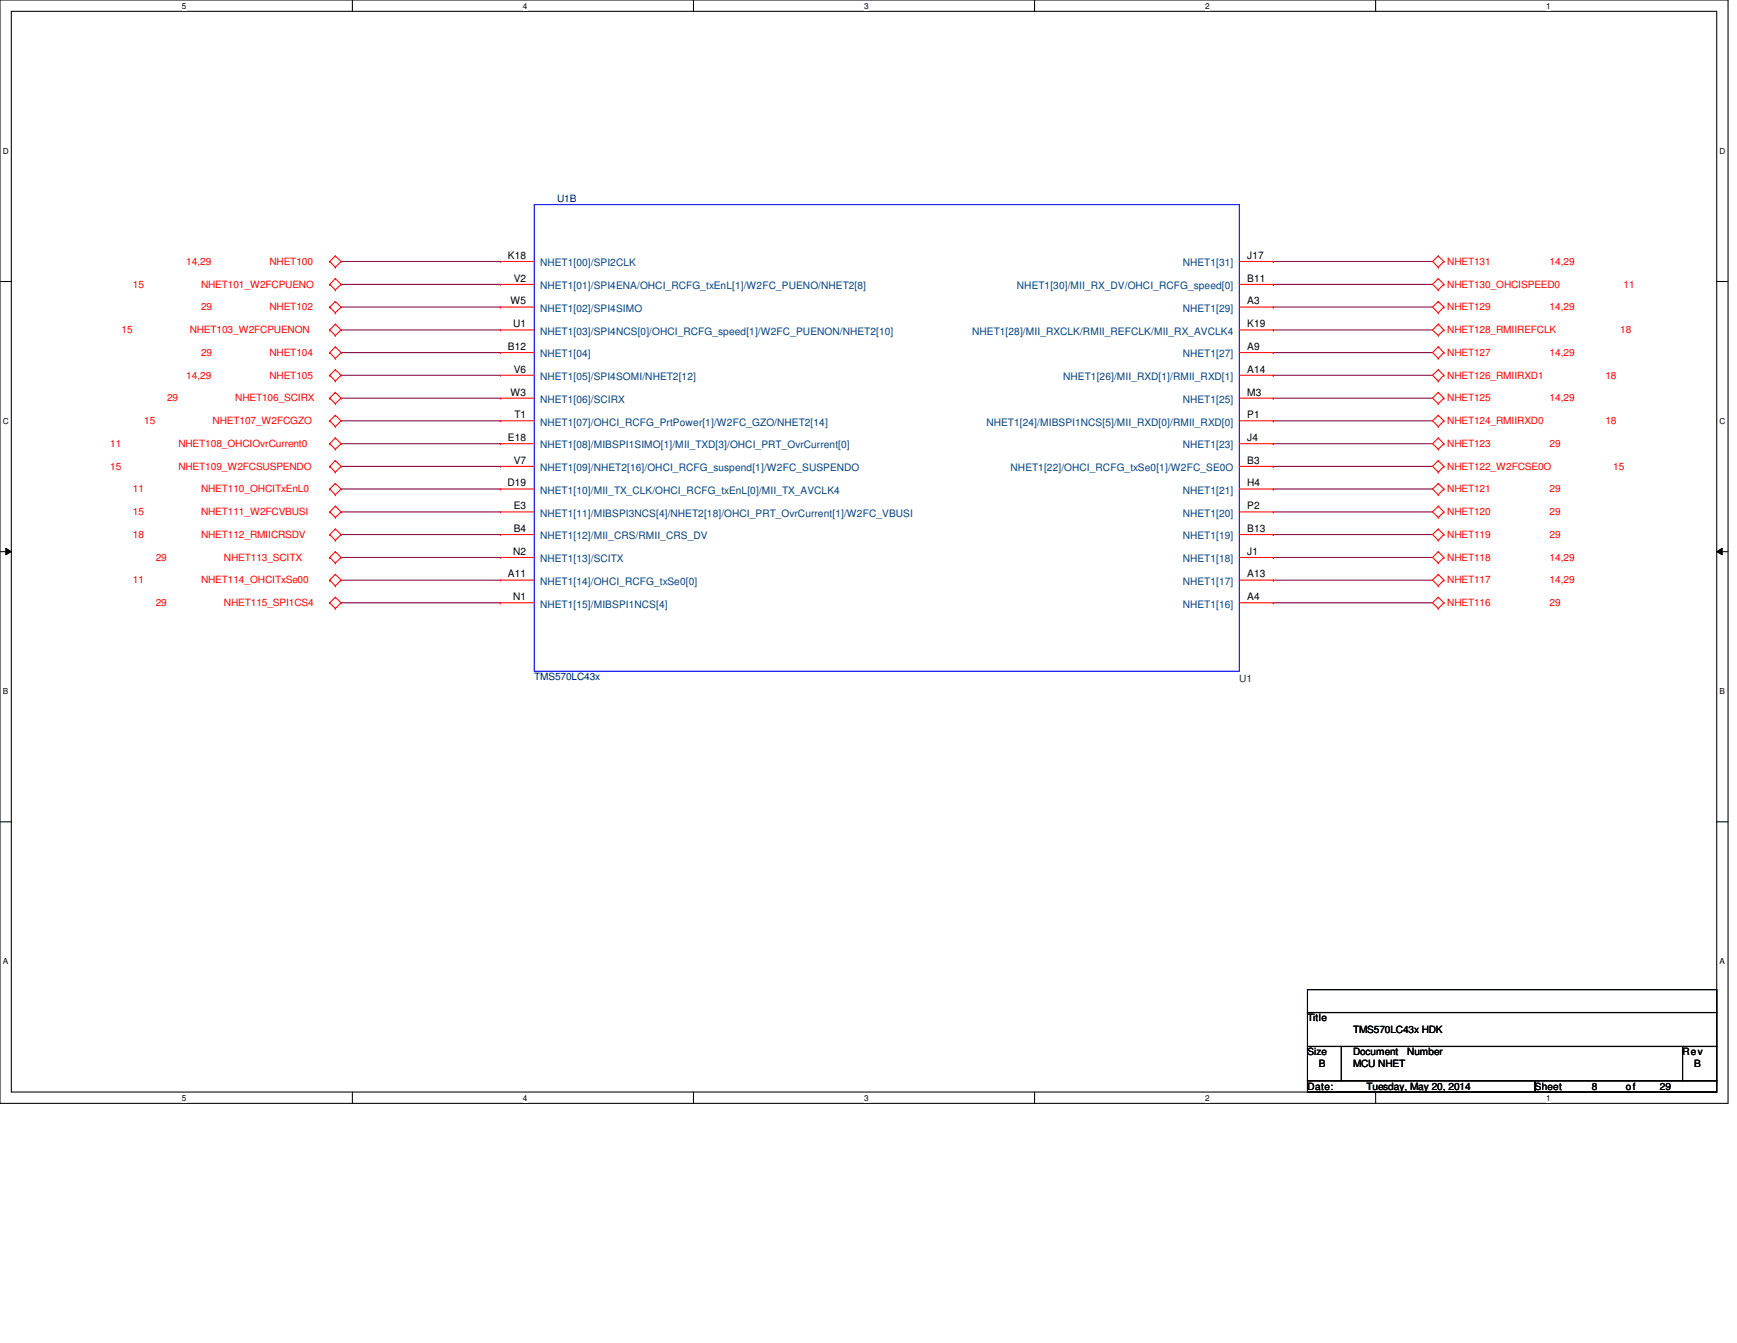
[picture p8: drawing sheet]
<svg xmlns="http://www.w3.org/2000/svg" width="279mm" height="216mm" viewBox="0 0 279 216" stroke-linecap="round" stroke-linejoin="round" font-family="sans-serif">
<defs><g id="words">
<g font-size="1.7">
<text x="81.7" y="41.6">K18</text>
<text x="200.6" y="41.6">J17</text>
<text x="82.6" y="45.3">V2</text>
<text x="200.6" y="45.3">B11</text>
<text x="82.1" y="48.9">W5</text>
<text x="82.5" y="52.6">U1</text>
<text x="200.6" y="52.6">K19</text>
<text x="200.6" y="48.9">A3</text>
<text x="81.7" y="56.3">B12</text>
<text x="82.6" y="59.9">V6</text>
<text x="200.6" y="59.9">A14</text>
<text x="200.6" y="56.3">A9</text>
<text x="82.1" y="63.6">W3</text>
<text x="200.6" y="63.6">M3</text>
<text x="81.7" y="70.9">E18</text>
<text x="82.8" y="67.2">T1</text>
<text x="200.6" y="70.9">J4</text>
<text x="200.6" y="67.2">P1</text>
<text x="82.6" y="74.5">V7</text>
<text x="200.6" y="74.5">B3</text>
<text x="81.6" y="78.2">D19</text>
<text x="82.6" y="81.9">E3</text>
<text x="200.6" y="81.9">P2</text>
<text x="200.6" y="78.2">H4</text>
<text x="82.5" y="89.2">N2</text>
<text x="82.6" y="85.5">B4</text>
<text x="200.6" y="89.2">J1</text>
<text x="200.6" y="85.5">B13</text>
<text x="81.7" y="92.8">A11</text>
<text x="200.6" y="92.8">A13</text>
<text x="82.5" y="96.5">N1</text>
<text x="200.6" y="96.5">A4</text>
</g>
<g font-size="1.7" fill="#004080">
<text x="86.9" y="42.8">NHET1[00]/SPI2CLK</text>
<text x="86.9" y="46.5">NHET1[01]/SPI4ENA/OHCI_RCFG_txEnL[1]/W2FC_PUENO/NHET2[8]</text>
<text x="163.6" y="46.5">NHET1[30]/MII_RX_DV/OHCI_RCFG_speed[0]</text>
<text x="190.2" y="42.8">NHET1[31]</text>
<text x="86.9" y="50.1">NHET1[02]/SPI4SIMO</text>
<text x="86.9" y="53.8">NHET1[03]/SPI4NCS[0]/OHCI_RCFG_speed[1]/W2FC_PUENON/NHET2[10]</text>
<text x="156.4" y="53.8">NHET1[28]/MII_RXCLK/RMII_REFCLK/MII_RX_AVCLK4</text>
<text x="190.2" y="50.1">NHET1[29]</text>
<text x="86.9" y="57.4">NHET1[04]</text>
<text x="190.2" y="57.4">NHET1[27]</text>
<text x="86.9" y="61.1">NHET1[05]/SPI4SOMI/NHET2[12]</text>
<text x="86.9" y="64.8">NHET1[06]/SCIRX</text>
<text x="171" y="61.1">NHET1[26]/MII_RXD[1]/RMII_RXD[1]</text>
<text x="190.2" y="64.8">NHET1[25]</text>
<text x="86.9" y="68.4">NHET1[07]/OHCI_RCFG_PrtPower[1]/W2FC_GZO/NHET2[14]</text>
<text x="158.7" y="68.4">NHET1[24]/MIBSPI1NCS[5]/MII_RXD[0]/RMII_RXD[0]</text>
<text x="86.9" y="72.1">NHET1[08]/MIBSPI1SIMO[1]/MII_TXD[3]/OHCI_PRT_OvrCurrent[0]</text>
<text x="86.9" y="75.7">NHET1[09]/NHET2[16]/OHCI_RCFG_suspend[1]/W2FC_SUSPENDO</text>
<text x="162.6" y="75.7">NHET1[22]/OHCI_RCFG_txSe0[1]/W2FC_SE0O</text>
<text x="190.2" y="72.1">NHET1[23]</text>
<text x="86.9" y="79.4">NHET1[10]/MII_TX_CLK/OHCI_RCFG_txEnL[0]/MII_TX_AVCLK4</text>
<text x="86.9" y="83.1">NHET1[11]/MIBSPI3NCS[4]/NHET2[18]/OHCI_PRT_OvrCurrent[1]/W2FC_VBUSI</text>
<text x="190.2" y="83.1">NHET1[20]</text>
<text x="190.2" y="79.4">NHET1[21]</text>
<text x="86.9" y="86.7">NHET1[12]/MII_CRS/RMII_CRS_DV</text>
<text x="190.2" y="86.7">NHET1[19]</text>
<text x="86.9" y="90.4">NHET1[13]/SCITX</text>
<text x="86.9" y="94">NHET1[14]/OHCI_RCFG_txSe0[0]</text>
<text x="190.2" y="94">NHET1[17]</text>
<text x="190.2" y="90.4">NHET1[18]</text>
<text x="86.9" y="97.7">NHET1[15]/MIBSPI1NCS[4]</text>
<text x="190.2" y="97.7">NHET1[16]</text>
</g>
<g font-size="1.6" fill="#000080">
<text x="89.6" y="32.5">U1B</text>
<text x="85.9" y="109.3">TMS570LC43x</text>
</g>
<g font-size="1.6" fill="#f00">
<text x="21.4" y="46.2">15</text>
<text x="30" y="42.6">14,29</text>
<text x="32.3" y="46.2">NHET101_W2FCPUENO</text>
<text x="43.3" y="42.6">NHET100</text>
<text x="232.8" y="42.6">NHET131</text>
<text x="232.8" y="46.2">NHET130_OHCISPEED0</text>
<text x="249.3" y="42.6">14,29</text>
<text x="261.2" y="46.2">11</text>
<text x="19.6" y="53.6">15</text>
<text x="30.5" y="53.6">NHET103_W2FCPUENON</text>
<text x="32.3" y="49.9">29</text>
<text x="43.3" y="49.9">NHET102</text>
<text x="232.8" y="49.9">NHET129</text>
<text x="232.8" y="53.6">NHET128_RMIIREFCLK</text>
<text x="249.3" y="49.9">14,29</text>
<text x="260.6" y="53.6">18</text>
<text x="32.3" y="57.2">29</text>
<text x="43.3" y="57.2">NHET104</text>
<text x="232.8" y="57.2">NHET127</text>
<text x="249.3" y="57.2">14,29</text>
<text x="26.9" y="64.5">29</text>
<text x="30" y="60.9">14,29</text>
<text x="37.8" y="64.5">NHET106_SCIRX</text>
<text x="43.3" y="60.9">NHET105</text>
<text x="232.8" y="60.9">NHET126_RMIIRXD1</text>
<text x="232.8" y="64.5">NHET125</text>
<text x="249.3" y="64.5">14,29</text>
<text x="258.2" y="60.9">18</text>
<text x="17.7" y="71.8">11</text>
<text x="23.2" y="68.2">15</text>
<text x="28.7" y="71.8">NHET108_OHCIOvrCurrent0</text>
<text x="34.2" y="68.2">NHET107_W2FCGZO</text>
<text x="232.8" y="68.2">NHET124_RMIIRXD0</text>
<text x="232.8" y="71.8">NHET123</text>
<text x="249.3" y="71.8">29</text>
<text x="258.2" y="68.2">18</text>
<text x="17.7" y="75.5">15</text>
<text x="28.7" y="75.5">NHET109_W2FCSUSPENDO</text>
<text x="232.8" y="75.5">NHET122_W2FCSE0O</text>
<text x="259.5" y="75.5">15</text>
<text x="21.4" y="79.2">11</text>
<text x="21.4" y="82.8">15</text>
<text x="32.3" y="79.2">NHET110_OHCITxEnL0</text>
<text x="32.3" y="82.8">NHET111_W2FCVBUSI</text>
<text x="232.8" y="79.2">NHET121</text>
<text x="232.8" y="82.8">NHET120</text>
<text x="249.3" y="79.2">29</text>
<text x="249.3" y="82.8">29</text>
<text x="21.4" y="86.5">18</text>
<text x="32.3" y="86.5">NHET112_RMIICRSDV</text>
<text x="232.8" y="86.5">NHET119</text>
<text x="249.3" y="86.5">29</text>
<text x="21.4" y="93.8">11</text>
<text x="25.1" y="90.1">29</text>
<text x="32.3" y="93.8">NHET114_OHCITxSe00</text>
<text x="36" y="90.1">NHET113_SCITX</text>
<text x="232.8" y="90.1">NHET118</text>
<text x="232.8" y="93.8">NHET117</text>
<text x="249.3" y="90.1">14,29</text>
<text x="249.3" y="93.8">14,29</text>
<text x="25.1" y="97.5">29</text>
<text x="36" y="97.5">NHET115_SPI1CS4</text>
<text x="232.8" y="97.5">NHET116</text>
<text x="249.3" y="97.5">29</text>
</g>
<text font-size="1.6" fill="#004040" x="199.3" y="109.7">U1</text>
<g font-size="1.6">
<text x="210.3" y="164.2">Title</text>
<text x="217.6" y="166">TMS570LC43x HDK</text>
<text x="210.3" y="169.7">Size</text>
<text x="212.1" y="171.5">B</text>
<text x="217.6" y="169.7">Document</text>
<text x="217.6" y="171.5">MCU NHET</text>
<text x="226.4" y="169.7">Number</text>
<text x="270.6" y="169.7">Rev</text>
<text x="272.5" y="171.5">B</text>
<text x="210.3" y="175.2">Date:</text>
<text x="219.8" y="175.2">Tuesday, May 20, 2014</text>
<text x="246.9" y="175.2">Sheet</text>
<text x="256" y="175.2">8</text>
<text x="261.5" y="175.2">of</text>
<text x="267" y="175.2">29</text>
</g>
<g font-size="1.3">
<text x="29.3" y="1.4">5</text>
<text x="84.1" y="1.4">4</text>
<text x="139" y="1.4">3</text>
<text x="193.8" y="1.4">2</text>
<text x="248.7" y="1.4">1</text>
<text x=".5" y="24.7">D</text>
<text x="276.6" y="24.7">D</text>
<text x=".5" y="68.2">C</text>
<text x="276.6" y="68.2">C</text>
<text x=".5" y="111.6">B</text>
<text x="276.6" y="111.6">B</text>
<text x=".5" y="155">A</text>
<text x="276.6" y="155">A</text>
<text x="29.3" y="177">5</text>
<text x="84.1" y="177">4</text>
<text x="139" y="177">3</text>
<text x="193.8" y="177">2</text>
<text x="248.7" y="177">1</text>
</g>
</g></defs>
<path d="M0 0h278v177.4h-278zM1.8 1.8h274.3v173.8h-274.3z" fill="none" stroke="#000" stroke-width=".17"/>
<g fill="#fff">
<path d="M29.3 .2h.7v1.5h-.7z"/>
<path d="M29.3 175.8h.7v1.4h-.7z"/>
</g>
<path d="M56.7 0v1.8M56.7 175.6v1.8" fill="none" stroke="#000" stroke-width=".17"/>
<g fill="#fff">
<path d="M84.1 .2h.7v1.5h-.7z"/>
<path d="M84.1 175.8h.7v1.4h-.7z"/>
</g>
<path d="M111.5 0v1.8M111.5 175.6v1.8" fill="none" stroke="#000" stroke-width=".17"/>
<g fill="#fff">
<path d="M139 .2h.7v1.5h-.7z"/>
<path d="M139 175.8h.7v1.4h-.7z"/>
</g>
<path d="M166.4 0v1.8M166.4 175.6v1.8" fill="none" stroke="#000" stroke-width=".17"/>
<g fill="#fff">
<path d="M193.8 .2h.8v1.5h-.8z"/>
<path d="M193.8 175.8h.8v1.4h-.8z"/>
</g>
<path d="M221.3 0v1.8M221.3 175.6v1.8" fill="none" stroke="#000" stroke-width=".17"/>
<g fill="#fff">
<path d="M248.7 .2h.7v1.5h-.7z"/>
<path d="M248.7 175.8h.7v1.4h-.7z"/>
<path d="M.5 23.5h.9v1.5h-.9z"/>
<path d="M276.6 23.5h.9v1.5h-.9z"/>
<path d="M.5 67h.9v1.5h-.9z"/>
<path d="M276.6 67h.9v1.5h-.9z"/>
</g>
<path d="M0 45.3h1.8M276.1 45.3h1.9" fill="none" stroke="#000" stroke-width=".17"/>
<g fill="#fff">
<path d="M.5 110.4h.8v1.5h-.8z"/>
<path d="M276.6 110.4h.9v1.5h-.9z"/>
</g>
<path d="M0 88.7h1.8M276.1 88.7h1.9" fill="none" stroke="#000" stroke-width=".17"/>
<path d="M.9 88.1l.9 .6-.9 .5zM276.1 88.7l.9-.6v1.1z" fill="#000"/>
<path d="M.9 88.1l.9 .6-.9 .5zM276.1 88.7l.9-.6v1.1z" fill="none" stroke="#000" stroke-width=".16"/>
<g fill="#fff">
<path d="M.5 153.8h.8v1.5h-.8z"/>
<path d="M276.6 153.8h.8v1.5h-.8z"/>
</g>
<path d="M0 132.1h1.8M276.1 132.1h1.9M210.3 159.1h65.8v3.7h-65.8zM210.3 162.8h65.8v5.4h-65.8zM210.3 168.2h5.5v5.5h-5.5zM210.3 173.7h36.6v1.9h-36.6zM215.8 168.2h54.8v5.5h-54.8zM246.9 173.7h29.2v1.9h-29.2zM270.6 168.2h5.5v5.5h-5.5z" fill="none" stroke="#000" stroke-width=".17"/>
<g fill="none" stroke="#800040" stroke-width=".17">
<path d="M54.9 42h.1M54.9 45.7h.1M54.9 49.4h.1M54.9 53h.1M54.9 56.7h.1M54.9 42h25.6M54.9 45.7h25.6M54.9 49.4h25.6M54.9 53h25.6M54.9 56.7h25.6M204.8 42h.1M204.8 45.7h.1"/>
<path d="M204.8 49.4h.1M204.8 53h.1M204.8 56.7h.1M204.8 42h25.6M204.8 45.7h25.6M204.8 49.4h25.6M204.8 53h25.6M204.8 56.7h25.6M54.9 60.3h.1M54.9 64h.1M54.9 67.6h.1M54.9 71.3h.1"/>
<path d="M54.9 75h.1M54.9 78.6h.1M54.9 60.3h25.6M54.9 64h25.6M54.9 67.6h25.6M54.9 71.3h25.6M54.9 75h25.6M54.9 78.6h25.6M204.8 60.3h.1M204.8 64h.1M204.8 67.6h.1M204.8 71.3h.1"/>
<path d="M204.8 75h.1M204.8 78.6h.1M204.8 60.3h25.6M204.8 64h25.6M204.8 67.6h25.6M204.8 71.3h25.6M204.8 75h25.6M204.8 78.6h25.6M54.9 82.3h.1M54.9 85.9h.1M54.9 89.6h.1M54.9 93.3h.1"/>
<path d="M54.9 96.9h.1M54.9 82.3h25.6M54.9 85.9h25.6M54.9 89.6h25.6M54.9 93.3h25.6M54.9 96.9h25.6M204.8 82.3h.1M204.8 85.9h.1M204.8 89.6h.1M204.8 93.3h.1M204.8 96.9h.1M204.8 82.3h25.6"/>
<path d="M204.8 85.9h25.6M204.8 89.6h25.6M204.8 93.3h25.6M204.8 96.9h25.6"/>
</g>
<g fill="none" stroke="#f00" stroke-width=".17">
<path d="M53 42h.1M53 45.7h.1M53 49.4h.1M53 53h.1M53 56.7h.1M53 42l.9 1M53 45.7l.9 .9M53 49.4l.9 .9M53 53l.9 .9M53 56.7l.9 .9M53.9 41.1h.1M53.9 43h.1"/>
<path d="M53.9 44.8h.1M53.9 46.6h.1M53.9 48.5h.1M53.9 50.3h.1M53.9 52.1h.1M53.9 53.9h.1M53.9 55.8h.1M53.9 57.6h.1M53.9 59.4h.1M53.9 41.1l1 .9-1 1M53.9 41.1l-.9 .9M53.9 44.8l1 .9-1 .9"/>
<path d="M53.9 44.8l-.9 .9M53.9 48.5l1 .9-1 .9M53.9 48.5l-.9 .9M53.9 52.1l1 .9-1 .9M53.9 52.1l-.9 .9M53.9 55.8l1 .9-1 .9M53.9 55.8l-.9 .9M53.9 59.4l1 .9-1 1M53.9 59.4l-.9 .9M80.5 42h.1M80.5 45.7h.1M80.5 49.4h.1"/>
<path d="M80.5 53h.1M80.5 56.7h.1M80.5 42h5.4M80.5 45.7h5.4M80.5 49.4h5.4M80.5 53h5.4M80.5 56.7h5.4M199.3 42h5.5M199.3 45.7h5.5M199.3 49.4h5.5M199.3 53h5.5M199.3 56.7h5.5"/>
<path d="M204.8 56.7h.1M204.8 53h.1M204.8 49.4h.1M204.8 45.7h.1M204.8 42h.1M231.4 41.1h.1M231.4 43h.1M231.4 44.8h.1M231.4 46.6h.1M231.4 48.5h.1M231.4 50.3h.1M231.4 52.1h.1"/>
<path d="M231.4 53.9h.1M231.4 55.8h.1M231.4 57.6h.1M231.4 59.4h.1M231.4 41.1l-1 .9 1 1M231.4 41.1l.8 .9M231.4 44.8l-1 .9 1 .9M231.4 44.8l.8 .9M231.4 48.5l-1 .9 1 .9M231.4 48.5l.8 .9M231.4 52.1l-1 .9 1 .9M231.4 52.1l.8 .9"/>
<path d="M231.4 55.8l-1 .9 1 .9M231.4 55.8l.8 .9M231.4 59.4l-1 .9 1 1M231.4 59.4l.8 .9M232.2 42h.1M232.2 45.7h.1M232.2 49.4h.1M232.2 53h.1M232.2 56.7h.1M232.2 42l-.8 1M232.2 45.7l-.8 .9M232.2 49.4l-.8 .9"/>
<path d="M232.2 53l-.8 .9M232.2 56.7l-.8 .9M53 60.3h.1M53 64h.1M53 67.6h.1M53 71.3h.1M53 75h.1M53 78.6h.1M53 60.3l.9 1M53 64l.9 .9M53 67.6l.9 1M53 71.3l.9 .9"/>
<path d="M53 75l.9 .9M53 78.6l.9 .9M53.9 61.3h.1M53.9 63.1h.1M53.9 64.9h.1M53.9 66.8h.1M53.9 68.6h.1M53.9 70.4h.1M53.9 72.2h.1M53.9 74h.1M53.9 75.9h.1M53.9 77.7h.1"/>
<path d="M53.9 79.5h.1M53.9 63.1l1 .9-1 .9M53.9 63.1l-.9 .9M53.9 66.8l1 .8-1 1M53.9 66.8l-.9 .8M53.9 70.4l1 .9-1 .9M53.9 70.4l-.9 .9M53.9 74l1 1-1 .9M53.9 74l-.9 1M53.9 77.7l1 .9-1 .9M53.9 77.7l-.9 .9M80.5 60.3h.1"/>
<path d="M80.5 64h.1M80.5 67.6h.1M80.5 71.3h.1M80.5 75h.1M80.5 78.6h.1M80.5 60.3h5.4M80.5 64h5.4M80.5 67.6h5.4M80.5 71.3h5.4M80.5 75h5.4M80.5 78.6h5.4M199.3 60.3h5.5"/>
<path d="M199.3 64h5.5M199.3 67.6h5.5M199.3 71.3h5.5M199.3 75h5.5M199.3 78.6h5.5M204.8 78.6h.1M204.8 75h.1M204.8 71.3h.1M204.8 67.6h.1M204.8 64h.1M204.8 60.3h.1M231.4 61.3h.1"/>
<path d="M231.4 63.1h.1M231.4 64.9h.1M231.4 66.8h.1M231.4 68.6h.1M231.4 70.4h.1M231.4 72.2h.1M231.4 74h.1M231.4 75.9h.1M231.4 77.7h.1M231.4 79.5h.1M231.4 63.1l-1 .9 1 .9M231.4 63.1l.8 .9"/>
<path d="M231.4 66.8l-1 .8 1 1M231.4 66.8l.8 .8M231.4 70.4l-1 .9 1 .9M231.4 70.4l.8 .9M231.4 74l-1 1 1 .9M231.4 74l.8 1M231.4 77.7l-1 .9 1 .9M231.4 77.7l.8 .9M232.2 60.3h.1M232.2 64h.1M232.2 67.6h.1M232.2 71.3h.1"/>
<path d="M232.2 75h.1M232.2 78.6h.1M232.2 60.3l-.8 1M232.2 64l-.8 .9M232.2 67.6l-.8 1M232.2 71.3l-.8 .9M232.2 75l-.8 .9M232.2 78.6l-.8 .9M53 82.3h.1M53 85.9h.1M53 89.6h.1M53 93.3h.1"/>
<path d="M53 96.9h.1M53 82.3l.9 .9M53 85.9l.9 1M53 89.6l.9 .9M53 93.3l.9 .9M53 96.9l.9 .9M53.9 81.4h.1M53.9 83.2h.1M53.9 85h.1M53.9 86.9h.1M53.9 88.7h.1M53.9 90.5h.1"/>
<path d="M53.9 92.3h.1M53.9 94.2h.1M53.9 96h.1M53.9 97.8h.1M53.9 81.4l1 .9-1 .9M53.9 81.4l-.9 .9M53.9 85l1 .9-1 1M53.9 85l-.9 .9M53.9 88.7l1 .9-1 .9M53.9 88.7l-.9 .9M53.9 92.3l1 1-1 .9M53.9 92.3l-.9 1"/>
<path d="M53.9 96l1 .9-1 .9M53.9 96l-.9 .9M80.5 82.3h.1M80.5 85.9h.1M80.5 89.6h.1M80.5 93.3h.1M80.5 96.9h.1M80.5 82.3h5.4M80.5 85.9h5.4M80.5 89.6h5.4M80.5 93.3h5.4M80.5 96.9h5.4"/>
<path d="M199.3 82.3h5.5M199.3 85.9h5.5M199.3 89.6h5.5M199.3 93.3h5.5M199.3 96.9h5.5M204.8 96.9h.1M204.8 93.3h.1M204.8 89.6h.1M204.8 85.9h.1M204.8 82.3h.1M231.4 81.4h.1M231.4 83.2h.1"/>
<path d="M231.4 85h.1M231.4 86.9h.1M231.4 88.7h.1M231.4 90.5h.1M231.4 92.3h.1M231.4 94.2h.1M231.4 96h.1M231.4 97.8h.1M231.4 81.4l-1 .9 1 .9M231.4 81.4l.8 .9M231.4 85l-1 .9 1 1M231.4 85l.8 .9"/>
<path d="M231.4 88.7l-1 .9 1 .9M231.4 88.7l.8 .9M231.4 92.3l-1 1 1 .9M231.4 92.3l.8 1M231.4 96l-1 .9 1 .9M231.4 96l.8 .9M232.2 82.3h.1M232.2 85.9h.1M232.2 89.6h.1M232.2 93.3h.1M232.2 96.9h.1M232.2 82.3l-.8 .9"/>
<path d="M232.2 85.9l-.8 1M232.2 89.6l-.8 .9M232.2 93.3l-.8 .9M232.2 96.9l-.8 .9"/>
</g>
<path d="M85.9 32.9h113.4v75h-113.4z" fill="none" stroke="#00f" stroke-width=".17"/>
<use href="#words"/>
</svg>
